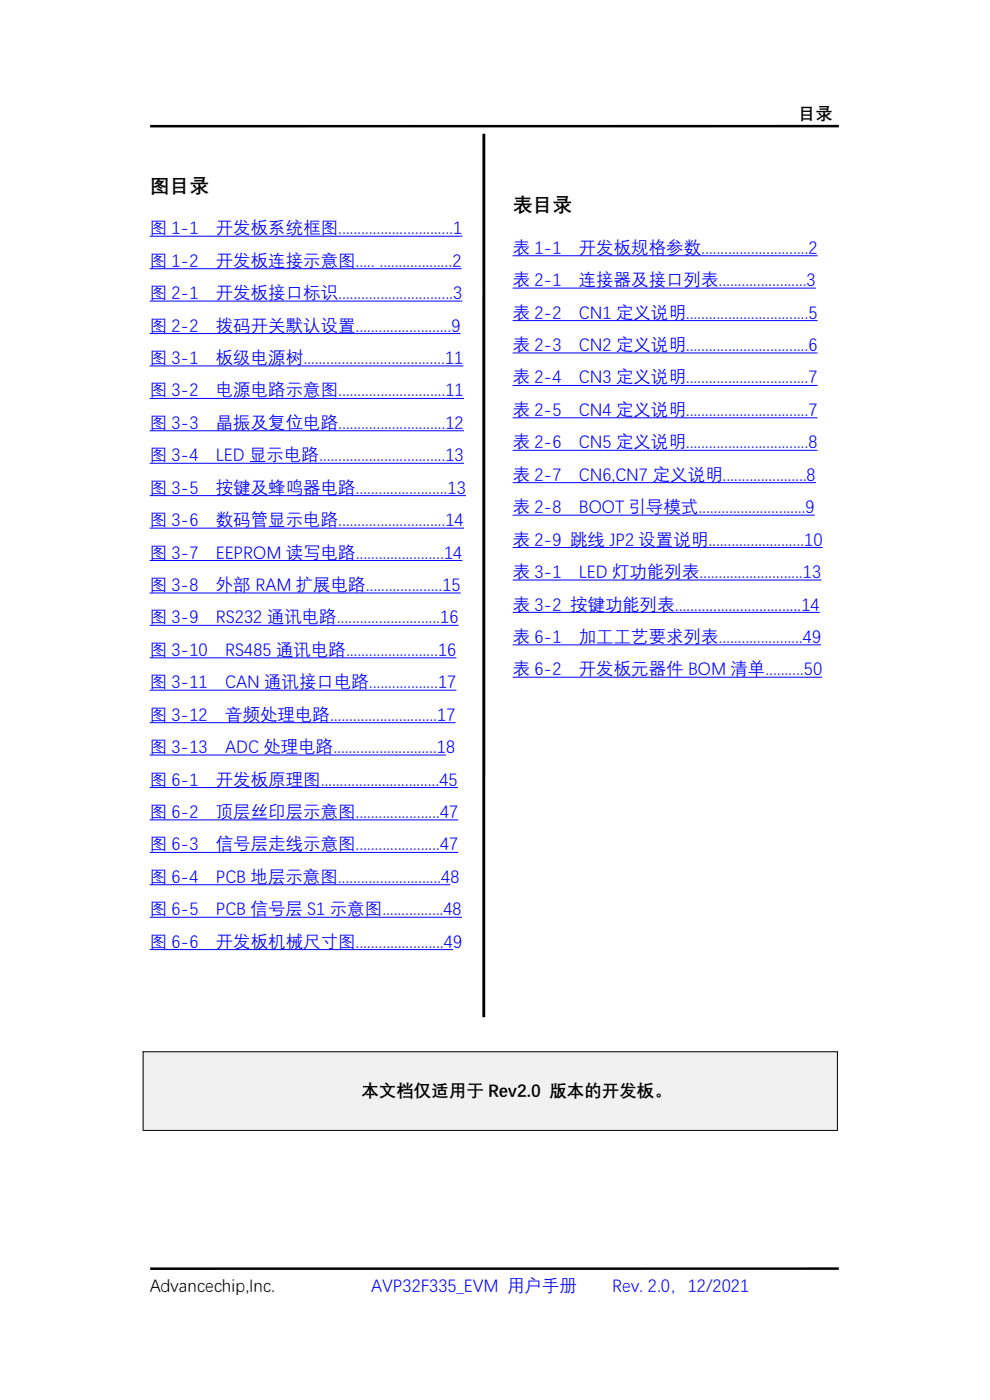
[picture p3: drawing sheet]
<svg xmlns="http://www.w3.org/2000/svg" width="210mm" height="297mm" viewBox="0 0 210 297" stroke-linecap="round" stroke-linejoin="round" font-family="sans-serif">
<defs><g id="words">
<g font-size="4.2">
<text x="31.7" y="40.7">图目录</text>
<text x="108.8" y="44.8">表目录</text>
</g>
<g font-size="3.7">
<text x="169.3" y="25.3">目录</text>
<text x="76.7" y="232.6">本文档仅适用于 Rev2.0 版本的开发板。</text>
<text x="31.7" y="273.8">Advancechip,Inc.</text>
</g>
<g font-size="3.7" fill="#00f">
<text x="31.7" y="49.5">图 1-1</text>
<text x="45.8" y="49.5">开发板系统框图..............................1</text>
<text x="108.8" y="53.6">表 1-1</text>
<text x="122.8" y="53.6">开发板规格参数............................2</text>
<text x="31.7" y="56.4">图 1-2</text>
<text x="45.8" y="56.4">开发板连接示意图..... ...................2</text>
<text x="31.7" y="63.3">图 2-1</text>
<text x="45.8" y="63.3">开发板接口标识..............................3</text>
<text x="108.8" y="60.5">表 2-1</text>
<text x="122.8" y="60.5">连接器及接口列表.......................3</text>
<text x="31.7" y="70.1">图 2-2</text>
<text x="45.8" y="70.1">拨码开关默认设置.........................9</text>
<text x="108.8" y="67.4">表 2-2</text>
<text x="122.8" y="67.4">CN1 定义说明................................5</text>
<text x="31.7" y="77">图 3-1</text>
<text x="45.8" y="77">板级电源树.....................................11</text>
<text x="108.8" y="74.3">表 2-3</text>
<text x="122.8" y="74.3">CN2 定义说明................................6</text>
<text x="31.7" y="83.9">图 3-2</text>
<text x="45.8" y="83.9">电源电路示意图............................11</text>
<text x="108.8" y="81.1">表 2-4</text>
<text x="122.8" y="81.1">CN3 定义说明................................7</text>
<text x="108.8" y="88">表 2-5</text>
<text x="122.8" y="88">CN4 定义说明................................7</text>
<text x="31.7" y="90.8">图 3-3</text>
<text x="45.8" y="90.8">晶振及复位电路............................12</text>
<text x="108.8" y="94.9">表 2-6</text>
<text x="122.8" y="94.9">CN5 定义说明................................8</text>
<text x="31.7" y="97.6">图 3-4</text>
<text x="45.8" y="97.6">LED 显示电路.................................13</text>
<text x="108.8" y="101.8">表 2-7</text>
<text x="122.8" y="101.8">CN6,CN7 定义说明......................8</text>
<text x="31.7" y="104.5">图 3-5</text>
<text x="45.8" y="104.5">按键及蜂鸣器电路........................13</text>
<text x="31.7" y="111.4">图 3-6</text>
<text x="45.8" y="111.4">数码管显示电路............................14</text>
<text x="108.8" y="108.6">表 2-8</text>
<text x="122.8" y="108.6">BOOT 引导模式............................9</text>
<text x="31.7" y="118.3">图 3-7</text>
<text x="45.8" y="118.3">EEPROM 读写电路.......................14</text>
<text x="108.8" y="115.5">表 2-9 跳线 JP2 设置说明.........................10</text>
<text x="31.7" y="125.2">图 3-8</text>
<text x="45.8" y="125.2">外部 RAM 扩展电路....................15</text>
<text x="108.8" y="122.4">表 3-1</text>
<text x="122.8" y="122.4">LED 灯功能列表...........................13</text>
<text x="108.8" y="129.3">表 3-2 按键功能列表.................................14</text>
<text x="31.7" y="132.1">图 3-9</text>
<text x="45.8" y="132.1">RS232 通讯电路...........................16</text>
<text x="108.8" y="136.2">表 6-1</text>
<text x="122.8" y="136.2">加工工艺要求列表......................49</text>
<text x="31.7" y="138.9">图 3-10</text>
<text x="47.8" y="138.9">RS485 通讯电路........................16</text>
<text x="108.8" y="143.1">表 6-2</text>
<text x="122.8" y="143.1">开发板元器件 BOM 清单..........50</text>
<text x="31.7" y="145.8">图 3-11</text>
<text x="47.8" y="145.8">CAN 通讯接口电路..................17</text>
<text x="31.7" y="152.7">图 3-12</text>
<text x="47.8" y="152.7">音频处理电路............................17</text>
<text x="31.7" y="159.6">图 3-13</text>
<text x="47.8" y="159.6">ADC 处理电路...........................18</text>
<text x="31.7" y="166.4">图 6-1</text>
<text x="45.8" y="166.4">开发板原理图...............................45</text>
<text x="31.7" y="173.3">图 6-2</text>
<text x="45.8" y="173.3">顶层丝印层示意图......................47</text>
<text x="31.7" y="180.2">图 6-3</text>
<text x="45.8" y="180.2">信号层走线示意图......................47</text>
<text x="31.7" y="187.1">图 6-4</text>
<text x="45.8" y="187.1">PCB 地层示意图...........................48</text>
<text x="31.7" y="193.9">图 6-5</text>
<text x="45.8" y="193.9">PCB 信号层 S1 示意图................48</text>
<text x="31.7" y="200.8">图 6-6</text>
<text x="45.8" y="200.8">开发板机械尺寸图.......................49</text>
<text x="78.7" y="273.8">AVP32F335_EVM 用户手册</text>
<text x="129.8" y="273.8">Rev. 2.0，12/2021</text>
</g>
</g></defs>
<path d="M31.9 26.5h146v.5h-146zM31.9 268.9h146v.5h-146z" fill="#000"/>
<g fill="none" stroke="#00f" stroke-width=".21">
<path d="M31.7 50.1h66.4M31.7 57h66.2M108.7 54.3h64.7M31.7 63.9h66.4M31.7 70.8h66M31.7 77.6h66.6M108.7 61.1h64.4M108.7 68h64.7M108.7 74.9h64.7M31.7 84.5h66.7M31.7 91.4h66.7M31.7 98.3h66.7"/>
<path d="M108.7 81.8h64.7M108.7 88.6h64.7M108.7 95.5h64.7M31.7 105.1h67.1M31.7 112h66.7M31.7 118.9h66.4M108.7 102.4h64.4M108.7 109.3h64.1M108.7 116.2h65.8M31.7 125.8h66M31.7 132.7h65.6M31.7 139.6h65.1"/>
<path d="M108.7 123h65.5M108.7 129.9h65.2M108.7 136.8h65.5M31.7 146.4h65.1M31.7 153.3h64.9M108.7 143.7h65.7M31.7 160.2h62.9M31.7 167.1h65.5M31.7 173.9h65.5M31.7 180.8h65.5M31.7 187.7h63.8M31.7 194.6h66.3"/>
<path d="M31.7 201.5h64.4"/>
</g>
<g fill="#f1f1f1">
<path d="M30.4 223h147.2v16.9h-147.2z" fill-rule="evenodd"/>
<path d="M30.4 223.2h147.2v16.6h-147.2z" fill-rule="evenodd"/>
</g>
<path d="M30.3 223.1h147.4M30.3 239.8h147.4M30.4 223v16.7M177.6 223v16.7" fill="none" stroke="#000" stroke-width=".21"/>
<path d="M102.3 28.4h.6v187.4h-.6z" fill="#000"/>
<use href="#words"/>
</svg>
